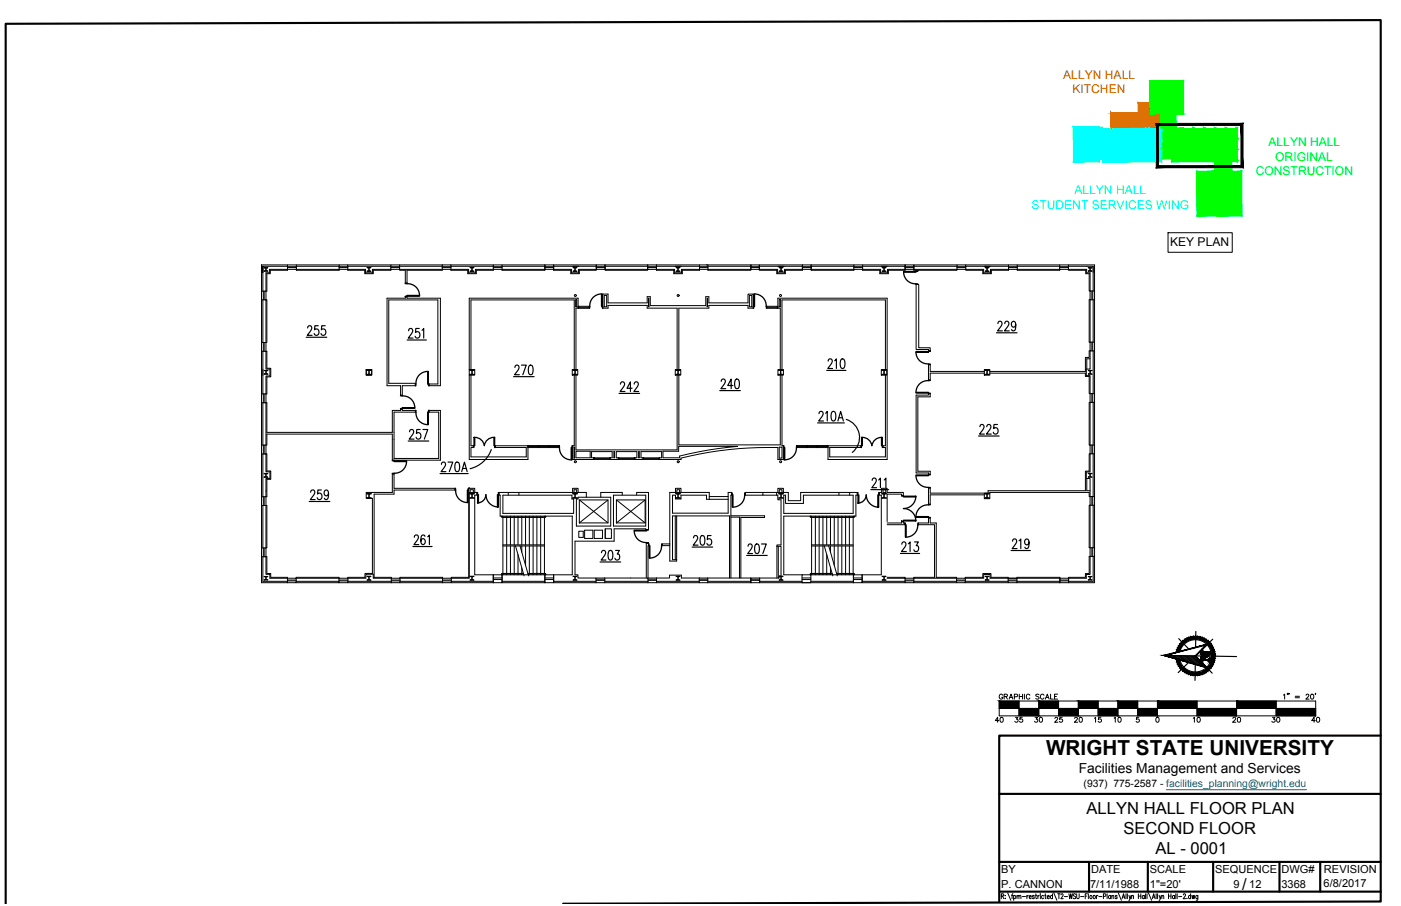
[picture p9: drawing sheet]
<svg xmlns="http://www.w3.org/2000/svg" width="432mm" height="279mm" viewBox="0 0 432 279" stroke-linecap="round" stroke-linejoin="round" font-family="sans-serif">
<defs><g id="words">
<text font-size="6.4" x="322.4" y="232.8">WRIGHT STATE UNIVERSITY</text>
<g font-size="5.1">
<text x="334.9" y="251">ALLYN HALL FLOOR PLAN</text>
<text x="346.2" y="257.2">SECOND FLOOR</text>
<text x="356.1" y="263.3">AL - 0001</text>
<text x="382.8" y="274.4">/</text>
</g>
<g font-size="4.4">
<text x="305.9" y="224">40</text>
<text x="311.9" y="224">35</text>
<text x="317.9" y="224">30</text>
<text x="324.2" y="224">25</text>
<text x="330.2" y="224">20</text>
<text x="336.5" y="224">15</text>
<text x="342.5" y="224">10</text>
<text x="366.9" y="224">10</text>
<text x="378.9" y="224">20</text>
<text x="391.2" y="224">30</text>
<text x="403.2" y="224">40</text>
</g>
<text font-size="4.3" x="332.5" y="238.5">Facilities Management and Services</text>
<g font-size="3.7" fill="#dd6e00">
<text x="327.7" y="24.2">ALLYN HALL</text>
<text x="330.5" y="28.7">KITCHEN</text>
</g>
<g font-size="3.7" fill="#0f0">
<text x="391" y="45">ALLYN HALL</text>
<text x="393" y="49.5">ORIGINAL</text>
<text x="387" y="54">CONSTRUCTION</text>
</g>
<g font-size="3.7" fill="#0ff">
<text x="331.1" y="59.9">ALLYN HALL</text>
<text x="317.9" y="64.3">STUDENT SERVICES WING</text>
</g>
<text font-size="3.7" x="360.6" y="75.9">KEY PLAN</text>
<g font-size="3.4">
<text x="308.6" y="269.2">BY</text>
<text x="336.3" y="269.2">DATE</text>
<text x="354.4" y="269.2">SCALE</text>
<text x="374.5" y="269.2">SEQUENCE</text>
<text x="394.9" y="269.2">DWG#</text>
<text x="408.1" y="269.2">REVISION</text>
<text x="308.6" y="273.7">P. CANNON</text>
<text x="336" y="273.7">7/11/1988</text>
<text x="354.4" y="273.7">1&quot;=20'</text>
<text x="380.2" y="273.7">9</text>
<text x="385" y="273.7">12</text>
<text x="394.9" y="273.7">3368</text>
<text x="407.9" y="273.7">6/8/2017</text>
</g>
<text font-size="3.2" x="334" y="242.8">(937) 775-2587 - facilities_planning@wright.edu</text>
</g></defs>
<!-- layer: ROOM-NUMBER -->
<g fill="none" stroke="#000" stroke-width=".36">
<path d="M307.6 99.8l.1-.4a.68 .68 0 0 1 .9-.2 .68 .68 0 0 1 .1 1l-1.2 1.8h1.4M309.7 99.8l.1-.4a.68 .68 0 0 1 1-.2 .68 .68 0 0 1 0 1l-1.2 1.8h1.5M94.4 104h6.3M94.8 101.1l.1-.4a.68 .68 0 0 1 1-.1 .68 .68 0 0 1 .1 1l-1.3 1.8h1.5M98.1 100.4h-1.1l-.1 1.3a.94 .94 0 0 1 1.5 .6 .94 .94 0 0 1-1 1.1l-.6-.6M100.2 100.4h-1l-.1 1.3a.94 .94 0 0 1 1.4 .6 .94 .94 0 0 1-1 1.1l-.6-.6M125.5 104.9h5.9M125.9 102l.1-.4a.68 .68 0 0 1 1-.1 .68 .68 0 0 1 .1 .9l-1.3 1.9h1.5M129.2 101.3h-1l-.1 1.3a.94 .94 0 0 1 1.4 .5 .94 .94 0 0 1-1 1.2l-.6-.6M130.1 101.9l.5-.6v3M158.3 116.2h6.3M158.7 113.3l.1-.4a.68 .68 0 0 1 1-.1 .68 .68 0 0 1 .1 .9l-1.3 1.9h1.5"/>
<path d="M160.7 112.6h1.5l-1.1 3M163.1 112.7l.6-.1a2.02 2.02 0 0 1 0 3h-.2a1.77 1.77 0 0 1-.6-2.4zM191.2 118.5l.1-.5a.68 .68 0 0 1 1-.1 .68 .68 0 0 1 .1 1l-1.3 1.8h1.5M194.8 119.7h-1.6l1.1-1.9v2.9M195.5 118.5l.1-.5a.68 .68 0 0 1 .9-.1 .68 .68 0 0 1 .1 1l-1.2 1.8h1.4M222.3 117.6l.1-.4a.68 .68 0 0 1 1-.1 .68 .68 0 0 1 0 .9l-1.2 1.9h1.5M225.9 118.9h-1.6l1.1-2v3M226.7 117l.6-.1a2.02 2.02 0 0 1 0 3h-.3a1.77 1.77 0 0 1-.5-2.4zM254.8 114.2h5.9M255.2 111.4l.1-.5a.68 .68 0 0 1 1-.1 .68 .68 0 0 1 .1 1l-1.3 1.8h1.5M257.3 111.2l.5-.5v2.9M259.3 110.8l.5-.1a2.02 2.02 0 0 1 0 2.9h-.2a2.29 2.29 0 0 1-.3-2.8z"/>
<path d="M307.1 102.6h6.4M313.1 100.1a.78 .78 0 0 1-.8 .8 .87 .87 0 0 1-.6-1 .87 .87 0 0 1 1.1-.7 2.66 2.66 0 0 1 0 2.7l-.6 .1-.4-.4M125.8 136h6.4M126.2 133.2l.5-.7 .6 .1 .2 .4-.3 1-1.1 1.4h1.5M129.5 132.5h-1l-.2 1.2a.95 .95 0 0 1 1.5 .6 .95 .95 0 0 1-1 1.1l-.6-.6M130.4 132.5h1.4l-1 2.9M151.4 138.6a9.2 9.2 0 0 1-6.5 5.9M190.8 121.3h6.3M221.8 120.5h6.4M252 130.4h8.2M252.4 127.6l.1-.5a.68 .68 0 0 1 1-.1 .68 .68 0 0 1 .1 1l-1.3 1.8h1.5M254.4 127.4l.6-.5v2.9"/>
<path d="M256.4 127l.6-.1a2.02 2.02 0 0 1 0 2.9h-.2a2.29 2.29 0 0 1-.4-2.8zM258.2 129.8l.9-2.9 .8 2.9M258.6 128.8h1M260.8 129.3a5.9 5.9 0 0 1 1.9 10.2M301.6 134.5h6.3M302 131.6l.1-.4a.68 .68 0 0 1 1-.1 .68 .68 0 0 1 .1 .9l-1.3 1.9h1.5M304.1 131.6l.1-.4a.68 .68 0 0 1 1-.1 .68 .68 0 0 1 .1 .9l-1.3 1.9h1.5M307.4 130.9h-1l-.1 1.3a.94 .94 0 0 1 1.4 .5 .94 .94 0 0 1-1 1.2l-.6-.6M95.3 154.7h6.4M95.8 151.8l.4-.7 .6 .1 .2 .5-.3 .9-1.1 1.5h1.5M99 151.1h-1l-.1 1.3a.95 .95 0 0 1 1.5 .5 .95 .95 0 0 1-1.1 1.2l-.5-.6M101.3 152.1l-.4 .7a.82 .82 0 0 1-1-.8 .82 .82 0 0 1 1-.8 2.32 2.32 0 0 1-.3 2.9l-.5-.2-.1-.3"/>
<path d="M135.6 146h8.7M136.1 143.2l.4-.7 .6 .1 .2 .5-.3 1-1.1 1.4h1.5M138.1 142.5h1.4l-1 3M140.5 142.6l.5-.1a1.77 1.77 0 0 1 .6 2.4l-.3 .4-.5 .2a1.77 1.77 0 0 1-.5-2.4zM142.3 145.5l.8-3 .9 3M142.6 144.5h1.1M268.4 151h5.5M268.8 148.1l.1-.4a.68 .68 0 0 1 1-.1 .68 .68 0 0 1 .1 1l-1.3 1.8h1.5M270.8 148l.5-.6v3M272.5 148l.5-.6v3M127.2 168.5h6M127.7 165.7l.4-.7 .6 .1 .3 .4-.4 1-1 1.5h1.5"/>
<path d="M131 165.4l-.1-.3-.6-.1a1.62 1.62 0 0 0-.6 2l.3 .8a.81 .81 0 0 0 1.1-.8 .81 .81 0 0 0-1.1-.7l-.3 .7M131.8 165.5l.5-.5v3M184.9 173.3h6.4M185.4 170.4l.4-.7 .7 .2 .2 .4-.4 1-1 1.4h1.5M187.7 169.9l.5-.2a1.77 1.77 0 0 1 .6 2.4l-.2 .5-.6 .1a2.32 2.32 0 0 1-.3-2.8zM189.7 169.7h1.2l-.6 1.2a.86 .86 0 0 1 .6 1.2 .86 .86 0 0 1-1.3 .3l-.1-.3M213.3 168.7h6.4M213.8 165.9l.1-.4a.68 .68 0 0 1 .9-.2 .68 .68 0 0 1 .1 1l-1.3 1.8h1.5M216.1 165.3l.5-.1a2.02 2.02 0 0 1 0 2.9h-.2a1.77 1.77 0 0 1-.5-2.4zM219.2 165.2h-1.1l-.1 1.2a.94 .94 0 0 1 1.5 .6 .94 .94 0 0 1-1.1 1.1l-.5-.5M230.1 171.3h6.4M230.6 168.5l.4-.7 .6 .1 .2 .4-.3 1-1 1.4h1.4"/>
<path d="M232.9 167.9l.5-.1a1.77 1.77 0 0 1 .5 2.4l-.2 .4-.5 .1a1.77 1.77 0 0 1-.5-2.4zM234.7 167.8h1.5l-1.1 2.9M277.5 170.7h5.9M278 167.8l.1-.4a.68 .68 0 0 1 .9-.1 .68 .68 0 0 1 .1 1l-1.3 1.8h1.5M280 167.7l.5-.6v3M281.9 167.1h1.1l-.6 1.2a.85 .85 0 0 1 .7 1.2 .85 .85 0 0 1-1.4 0M311.6 169.8h6M312.1 166.9l.4-.7 .6 .1 .2 .5-.3 1-1 1.4h1.5M314.1 166.8l.5-.6v3M317.2 167.2l-.4 .7a.82 .82 0 0 1-1-.8 .82 .82 0 0 1 1-.8 2.32 2.32 0 0 1-.3 2.9l-.5-.2-.1-.2"/>
</g>
<!-- layer: A-EXISTING -->
<g fill="none" stroke="#000" stroke-width=".31">
<path d="M80.6 89.8h1.4v2.7h-1.4zM81 84v-1.9v7.7M81 82.1h7.6M81 92.5v13.1M81.1 89.8v2.7M81.4 89.8v2.7M81.4 83.6l.5-.1v-.9l-.5-.1h1.1l-.5 .2v.8l.5 .1M81.4 83.6h.1M81.4 83.6h1.1M82 92.5h.2v13.1h-.2zM82.5 83.6h.1M83 83.1h5.6v.2h-5.3v1.1h-1.1v5.4h-.2v-5.7h1z"/>
<path d="M88.6 81.7h2.7v1.4h-2.7zM88.6 82.5h2.7M88.6 82.2h2.7M88.6 81.7h-8v98h8M91.3 83.1h13.2v.2h-13.2zM91.3 82.1h13.2M91.3 81.7h13.2M104.5 81.7h2.7v1.4h-2.7zM104.5 82.5h2.7M104.5 82.2h2.7M107.2 83.1h5.5v1h2.1v-1h5.7v.2h-5.4v1.1h-2.7v-1.1h-5.2zM107.2 82.1h13.3"/>
<path d="M107.2 81.7h13.3M113.2 83.6h.5v-1l-.5-.1h1.1l-.5 .1v.9l.5 .1M113.2 83.6v.1M113.2 83.7h1.1M114.3 83.6v.1M120.5 81.7h2.7v1.4h-2.7zM120.5 82.5h2.7M120.5 82.2h2.7M123.2 82.1h13.1M123.2 81.7h13.2M124.9 87.3h.6v.2h-.6zM124.9 91.3h.6v.2h-.6z"/>
<path d="M124.9 91.5v.5h-5.6v26.9h4.2v3h.5v-3h4M124.9 91.5h.5v.5h10.3v26.9h-3.5M136.3 83.1h-13.1v.2h1.7v4M136.3 81.7h2.7v1.4h-2.7zM136.3 82.5h2.7M136.3 82.2h2.7M136.3 83.1v.2h-10.9v4M138.9 81.7h13.1M139 83.1h5.4v1h2.1v-1h5.5v.2h-5.2v1.1h-2.6v-1.1h-5.2zM139 82.1h13M144.9 83.6h.5v-1l-.5-.1h1.1l-.5 .1v.9l.5 .1M144.9 83.7h1.1"/>
<path d="M144.9 83.6v.1M146 83.6v.1M152 81.7h2.7v1.4h-2.7zM152 82.5h2.7M152 82.2h2.7M154.7 81.7h13.2v1.6h-13.2v-.2h13.2M154.7 82.1h13.2M167.9 81.7h2.7v1.4h-2.7zM167.9 82.5h2.7M167.9 82.2h2.7M170.6 81.7h13.2v1.6h-5.2v1.1h-2.7v-1.1h-5.3zM170.6 83.1h5.6v1h2.1v-1h5.5"/>
<path d="M170.6 82.1h13.2M176.7 83.6h.5v-1l-.5-.1h1.1l-.5 .1v.9l.5 .1M176.7 83.7h1.1M176.7 83.6v.1M177.4 92.4h.4v2.2h-.4zM177.8 83.6v.1M178.4 94.5v.6M178.4 94.8h3.2M181.6 94.5v.6h.2v-.6h-3.6v.6h3.4M183.8 81.7h2.7v1.4h-2.7zM183.8 82.5h2.7M183.8 82.2h2.7"/>
<path d="M185.6 94.5h.2v.6h-.2zM186.2 91.1h.8v3.5h-.8zM186.5 83.1v.2h13.1v-.2M186.5 83.1h13.1M186.5 82.1h13.1M186.5 83.1v-1.4h13.1v1.4M199.6 81.7h2.7v1.4h-2.7zM199.6 82.5h2.7M199.6 82.2h2.7M199.9 91.9l.1 2.7zM202.3 82.1h13.3M202.3 83.1v.2h5.4v1.1h2.6v-1.1h5.3v-.2"/>
<path d="M208.4 83.6h.5v-1l-.5-.1h1.1l-.5 .1v.9l.5 .1M208.4 83.7h1.1M208.4 83.6v.1M209.5 83.6v.1M215.6 81.7h-13.3v1.4h5.6v1h2.1v-1h5.6M215.6 81.7h2.6v1.4h-2.6zM215.6 82.5h2.6M215.6 82.2h2.6M217.7 81.7h13.7v1.4M217.9 91.9l.2 2.7zM218.2 83.1h13.2v.2h-13.2zM218.2 82.1h13.2"/>
<path d="M231 91.1h.7v3.5h-.7zM231.4 81.7h2.6v1.4h-2.6zM231.4 82.5h2.6M231.4 82.2h2.6M232.1 94.5h.2v.6h-.2zM234 83.1v.2h5.4v1.1h2.7v-1.1h5.2v-1.6h-13.3v1.4h5.7v1h2.1v-1h5.5M234 82.1h13.3M236.4 94.5v.6h-.3v-.6h3.6v.6h-3.3M236.4 94.8h3.1M239.5 94.5v.6M240.2 92.4h.4v2.2h-.4zM240.2 83.6l.5-.1v-.9l-.5-.1h1.1l-.5 .1v.9l.5 .1"/>
<path d="M240.2 83.7h1.1M240.2 83.6v.1M241.3 83.6v.1M247.3 81.7h2.7v1.4h-2.7zM247.3 82.5h2.7M247.3 82.2h2.7M250 83.1h13.2M250 82.1h13.2M263.2 81.7h2.7v1.4h-2.7zM263.2 82.5h2.7M263.2 82.2h2.7M263.2 81.7h-13.2v1.6h13.2v-.2"/>
<path d="M265.9 81.7h13v1.6h-5.1v1.1h-2.6v-1.1h-5.3v-.2h5.5v1h2.1v-1h5.4M265.9 82.1h13M271.9 83.6l.5-.1v-.9l-.5-.1h1.1l-.5 .1v.9l.5 .1M271.9 83.7h1.1M271.9 83.6v.1M273 83.6v.1M278.9 81.7h2.8v1.4h-2.8zM278.9 82.5h2.8M278.9 82.2h2.8M281.7 83.1v.2l.7 .2 12.6-.2v-.2M281.7 83.1h13.3M281.7 82.1h13.3"/>
<path d="M282.3 83.5h.6v.2h-.6zM282.3 87.5h.6v.2h-.6zM282.4 87.7v20.1h3.8v.4h.5v-1h-3.5v-19.5h-.8h.5M295 81.7h-13.3v1.4M295 81.7h2.7v1.4h-2.7zM295 82.5h2.7M295 82.2h2.7M297.7 83.1h5.5v1h2.1v-1h5.5v.2h-5.3v1.1h-2.6v-1.1h-5.2zM297.7 82.1h13.1M297.7 81.7h13.1M303.7 83.6l.5-.1v-.9l-.5-.1h1.1l-.5 .1v.9l.5 .1M303.7 83.7h1.1"/>
<path d="M303.7 83.6v.1M304.8 83.6v.1M310.8 81.7h2.7v1.4h-2.7zM310.8 82.5h2.7M310.8 82.2h2.7M313.5 83.1h13.1v.2h-13.1zM313.5 82.1h13.1M313.5 81.7h13.1M326.6 81.7h2.7v1.4h-2.7zM326.6 82.5h2.7M326.6 82.2h2.7M329.3 82.1h7.6v1.9"/>
<path d="M329.3 83.1h5.6v1h1.1v5.6h-.3v-5.3h-1.1v-1.1h-5.3zM329.3 81.7h8v8M335.4 83.6l.5-.1v-.9l-.5-.1h1.1l-.5 .1v.9l.5 .1M335.4 83.6h1.1M335.4 83.6h.1M335.7 92.4h.3v13.1h-.3zM336 89.7h1.3v2.7h-1.3zM336.5 83.6h.1M336.5 89.7v2.7M336.8 89.7v2.7M336.9 82.1v7.6M336.9 92.4v13.1"/>
<path d="M337.3 92.4v13.1M80.6 105.6h1.4v2.7h-1.4zM81 108.3v13.2M81.1 105.6v2.7M81.4 105.6v2.7M81.4 114.2h1.1l-.4 .1-.1 .9 .5 .2h-1.1l.6-.2v-.8zM82 108.3h.2v5.3h1.3v2.6h-1.3v5.3h-.2v-5.6h1.2v-2.1h-1.2zM82 114.4h.1M112.9 114h1.7v1.7h-1.7zM113.1 114.1l.6 .2v1.1l-.6 .2h1.3l-.6-.2v-1.1l.6-.2M113.1 114.1h1.3M113.1 114.1h.1"/>
<path d="M114.4 114.1h.1M128 118.4h.2v.6h-.2M132 118.4h.2v.6h-.2zM132.2 118.9v-.5h2.8v-25.9h-15.2v25.7h8.2v.8M144.6 114v-22h33.6v3h-.7v19M144.6 114h1.7v1.7h-1.7zM144.6 115.7v26h18.1v-4.3h9.5M144.8 114.1l.6 .2v1.1l-.6 .2h1.3l-.6-.2v-1.1l.6-.2M144.8 114.1h1.3M144.8 114.1h.1M145.2 115.7v21.8h.7v.5h-.7v2.9h17v-2.9h-9.5v-.5h10M145.2 114v-21.5h31.8v21.5"/>
<path d="M146.1 114.1h.1M176.4 114h1.7v1.7h-1.7zM176.6 114.1l.6 .2v1.1l-.6 .2h1.3l-.6-.2v-1.1l.6-.2M176.6 114.1h1.3M176.6 114.1h.1M177 115.7v21.8h-.5v4.2h6.5v-.5h-.7v-1.9h6.4v1.9h-.7M177.5 115.7v23h31.2v-23M177.9 114.1h.1M208.1 114h1.7v1.7h-1.7zM208.3 114.1l.6 .2v1.1l-.6 .2h1.3l-.6-.2v-1.1l.6-.2M208.3 114.1h1.3M208.3 114.1h.1"/>
<path d="M208.7 114v-19h-9.2v-.8h-12.1v.8h-1.6v-4.3h1.6v2.7h12.1v-1.9h.9v2.7h17.1v-2.7h1v1.9h12v-2.7h1.6v4.3h-1.6v-.8h-12v.8h-9.3v19M209.6 114.1h.1M239.8 114h1.7v1.7h-1.7zM240 114.1l.6 .1v1.2l-.6 .2h1.3l-.6-.2v-1.1l.6-.2M240 114.1h1.3M240 114.1h.1M240.5 114v-19h-.8v-3h33.7v49.7h-18.2v-4.2h10.1v.5h-9.6v2.9h17.2v-2.9h-.8v-.5h.8v-21.8M240.5 115.7v21.5h-31.3v-21.5M241 115.7v21.8h.4v4.2h-1.7v-3.7a113.3 113.3 0 0 0-29.8 3.3v.4h-21.9M241 114v-21.5h31.9v21.5M241.3 114.1h.1M271.6 114h1.7v1.7h-1.7z"/>
<path d="M271.8 114.1l.6 .1v1.2l-.6 .2h1.3l-.6-.2v-1.2l.6-.1M271.8 114.1h1.3M271.8 114.1h.1M273.1 114.1h.1M286.1 112.4v-.2h.6v.2M286.1 108.2h.6v.2h-.6zM286.1 112.4h.6M286.2 112.4h.5M286.2 112.4l-.1 5h.6v-.2h-.6h.6v-2.1h16.7M286.2 108.2h.5M286.7 112.4v2.1h16.7M303.4 114h1.7v1.7h-1.7z"/>
<path d="M303.6 114.1l.6 .1v1.2l-.6 .2h1.3l-.6-.2v-1.2l.6-.1M303.6 114.1h.1M303.6 114.1h1.3M304.9 114.1h.1M305.1 114.5h29.4v-4.3h1.2v-2h.3v5.6h-1.2v2h1.2v5.6h-.3v-5.3h-1.2v-1h-29.4M335.4 114.2h1.1l-.5 .1v1l.5 .1h-1.1l.5-.1v-1zM336 105.5h1.3v2.7h-1.3zM336 110.7h-1v3.1M336.5 105.5v2.7M336.8 105.5v2.7M336.9 108.2v13.2M337.3 108.2v13.2"/>
<path d="M80.6 137.3h1.4v2.7h-1.4zM80.6 121.5h1.4v2.7h-1.4zM81 124.2v13.1M81.1 121.5v2.7M81.1 137.3v2.7M81.4 121.5v2.7M81.4 137.3v2.7M82 124.2h.2v9.1h38.7v-6.7h2.6v-.5h.5v.5h4.2M82 124.2v13.1h.2v-3.4h38.7v8h14.8v-15.3h-3.7M123.4 121.9h.6v.2h-.6zM123.4 125.9h.6v.2h-.6zM128 126.5h.2v.6h-.2z"/>
<path d="M128.2 127.1h-6.8v14.3h13.8v-14.3h-3.2M132 126.5h.2v.6h-.2zM132.2 126.6v.5M145.9 137.4h.2v.6h-.2zM152.5 137.4h.2v.6h-.2zM162.7 138h9.8v-.6h-.3v.6M162.9 137.7h3M162.9 137.4v.6M165.9 137.4v.6M166.1 137.7h3M166.1 137.4v.6M169.1 137.4v.6"/>
<path d="M169.3 137.7h2.9M169.3 137.4v.6M176.3 137.4h.2v.6h-.2zM176.9 137.9h.2v3.4h-.2zM177.5 139.2h4.4v2h-4.4zM189.2 139.3h.2v1.9h-.2zM189.9 139.3h6.4v1.9h-6.4zM196.8 139.3h.2v1.9h-.2zM197.6 139.3h6.3v1.9h-6.3zM204.3 139.2h4.9v-1.5h18.1l-6 .6-5.9 1-5.9 1.3v.6h-5.2zM240.2 137.9h.8v3.4h-.8zM241.4 137.4h.3v.6h-.3z"/>
<path d="M245.7 137.4h9.5v.6h-9.7v-.6h.2v.6M245.7 137.7h2.9M248.6 137.4v.6M248.8 137.7h3M248.8 137.4v.6M251.8 137.4h.2v.6h-.2zM252 137.7h3M255 137.4v.6M265.3 137.4h.2v.6h-.2zM271.9 137.4h.2v.6h-.2zM282.4 121.8h3.8v-.4h.5v1h-3.8v22.9h3.8v1h-.5v-.4h-3.8zM286.1 121.2h.6v.2h-.6z"/>
<path d="M335.7 124.1h.3v13.2h-.3zM336 137.3h1.3v2.6h-1.3zM336 121.4h1.3v2.7h-1.3zM336.5 121.4v2.7M336.5 137.3v2.6M336.8 121.4v2.7M336.8 137.3v2.6M336.9 124.1v13.2M336.9 139.9v13.2M337.3 124.1v13.2M337.3 139.9v13.2M80.6 153.2h1.4v2.7h-1.4z"/>
<path d="M81 140v13.2M81 155.9v13.1M81.1 153.2v2.7M81.4 146l.5 .1v.9l-.5 .2h1.1l-.5-.2v-.9l.5-.1M81.4 146h.1M81.4 153.2v2.7M81.4 146h1.1M82 140v5.5h1.2v2h-1.2v4M82 155.9h.2v13.1h-.2zM82 140h.2v5.2h1.3v2.6h-1.3v5.4h-.2v-1.8M82.5 146h.1M112.9 151.9h8v-5.8h.5v4.5h18.8v.5h-18.8v1.3h-6.1v25.6h5.3v.3h-5.6v-1.2h-2.2v1.2h-5.6v-.3h5.3v-1.2h2.3v-23.1h-1.9z"/>
<path d="M113.1 152.2h1.3l-.6 .2v1.1l.6 .1h-1.3l.6-.1v-1.1zM120.9 141.9h.6v.2h-.6zM120.9 145.9h.6v.2h-.6zM140.2 150.6h.3v.6h-.3zM144.3 150.6h.2v.6h-.2zM144.6 150.6h.1M144.8 152.2h1.3l-.6 .2v1.1l.6 .1h-1.3l.6-.1v-1.1zM144.9 151.9v-.9h1v.9M146.3 151.9v-1.3h-1.8v27.4h-5.4v.3h5.5v-26.4h2.6v.7h-.2v-.7v.8h-.7v24.6h5.7v2.4M154.6 159.2l.2 .3 13.2 .1M154.7 159.2v.1M154.7 159.3h13.4"/>
<path d="M155 152.7h21.3v1.2h.5v4.4h-21.8zM155 159.2v.2M155 159.6v17.2M156.2 159.2v.2M156.2 159.6v8.4M156.6 151.9v.8M157.3 159.2v.2M157.3 159.6v8.4M158.5 159.2v.2M158.5 159.6v8.4M159.7 159.2v.2M159.7 159.6v8.4"/>
<path d="M159.9 151.9v.8M160.8 159.2v.2M160.8 159.6v8.4M162 159.2v.2M162 159.6v8.4M163.1 159.2v.2M163.1 159.6v8.4M164.3 159.2v.2M164.3 159.6v8.4M165.5 159.2v.2M165.5 159.6v8.4M166.6 159.2v.2"/>
<path d="M166.6 159.6v8.4M167.8 159.2v.2M167.8 159.6v17.2M168.1 159.2v.1M168.2 159.2l-.2 .3M176.5 151.9v-1.3h1.7v1.3M176.6 152.2h1.3l-.6 .2v1.1l.6 .1h-1.3l.6-.1v-1.1zM176.9 151.9v-.9h.9v.9M178.6 154.2h8.8v7.1h-8.8zM178.6 154.2l8.8 7.1M180.7 153.3h4.5M183.1 141.4h4.7"/>
<path d="M187.4 154.2l-8.8 7.1M187.8 141.2h.2v.5h-.2zM188 141.2h-5h.1v.5h-.1h5M188 141.2v.5M189.1 152.7h9.9v9.5h-9.9zM190 154.2h8.8v7.1h-8.8zM190 154.2l8.8 7.1M190.6 141.2h.2v.5h-.2zM190.6 141.2v.5M190.8 141.4h4.7M191.8 152.7v-.8h-6.6v1.4h3v8.9h-10.6v-8.3h.6v-.6h2.5v-1.4h-27.1v.7h.2v-.7v.8h.3v6.5h22.3v18.1h-5.8v2.4h31.7M195.5 141.2v.5h.2v-.5v.5"/>
<path d="M196.2 152.7v-.8h3.7v11.4h-.9v-.2h-9.7v3.8h-12.1v10.4h.9v1h5.6v1.4M198.2 141.2h.2v.5h-.2zM198.2 141.2v.5M198.4 141.4h4.7M198.8 154.2l-8.8 7.1M203.1 141.2h.2v.5h-.2zM208.1 159.1v13.5M208.2 151.9v-1.3h1.7v1.3M208.3 152.2h1.3l-.6 .2v1.1l.6 .1h-1.3l.6-.2v-1zM208.6 151.9v-.9h.9v.9M218.6 154v-2.1h-12.2v21.1h2.1v-13.9M218.6 153.1h5.8"/>
<path d="M224.4 154h-6.6v-1.3h-7.9v1.2h-1.7v-1.2h-.9v5.6h17.1v-6.4h1.1v.8h-.2v25.6M225.3 159.1h10.3v.5h-7.3v18.7M225.3 159.5h2.6v18.8M225.5 152h.2v.6h-.2zM229.5 152h.2v.6h-.2zM235.1 152.7h4.6v1.4h1v14h-1.2v.4M235.1 151.9v.8h-5.4v-.8h13.3v2.5h3.8v-2.5h17.4v.8h-.4v6.5h-22.2v18.1h5.7M239.4 151.9v.8M239.7 151.9v-1.3h1.7v1.3M240.1 152.2h1.3l-.6 .2v1.1l.6 .1h-1.3l.6-.1v-1.1zM240.2 151.9v-.9h.8v.9M241.6 152.7h.5v2.6h5.5v-2.6h15.3v5.6h-21.3z"/>
<path d="M249.7 159.2l.2 .3M249.9 159.3h13.3M249.9 159.2v.1M250.1 159.2v.2M250.1 159.6v17.2M251.3 159.2v.2M251.3 159.6v8.4M252.5 159.2v.2M252.5 159.6v8.4M253.6 159.2v.2M253.6 159.6v8.4M254.8 159.2v.2"/>
<path d="M254.8 159.6v8.4M256 159.2v.2M256 159.6v8.4M257.1 159.2v.2M257.1 159.6v8.4M258.3 159.2v.2M258.3 159.6v8.4M258.6 151.9v.8M259.5 159.2v.2M259.5 159.6v8.4M260.6 159.2v.2M260.6 159.6v8.4"/>
<path d="M261.8 159.2v.2M261.8 159.6v8.4M261.9 151.9v.8M262.9 159.2v.2M262.9 159.6v17.2M263.2 159.2v.1M263.4 159.2l-.3 .3-13.2 .1M264.2 151.9h.2v.7h-.2M270.8 151.9h.2v.7h-.2zM271.8 152.2h1.3l-.6 .2v1.1l.6 .1h-1.3l.6-.1v-1.1zM272.2 151h.8v.9h-.8zM277.8 152.8h.7v.2h-.7z"/>
<path d="M286.1 146.3h.6v.2h-.6zM286.1 159.5h.6v.2h-.6zM303.4 152.1h1.7v1.7h-1.7zM303.6 152.2h1.3l-.6 .2v1.1l.6 .1h-1.3l.6-.1v-1.1zM305.1 152.1v-.2h30.6v1.2h.3v-5.5h-1.2v-2h1.2v-5.7h-.3v5.4h-1.2v6h-30v.8h-17.8v-1.6h-.5h.5v-.2h-.6v5.4h.6v-.2h-.6h.6v-2.9h16.7M335 147.6v3.7h1M335.4 146l.5 .1v.9l-.5 .1h1.1l-.5-.1v-.9l.5-.1M335.4 146h1.1M335.4 146h.1M335.7 155.8h.3v13.1h-.3zM336 153.1h1.3v2.7h-1.3zM336.5 146h.1"/>
<path d="M336.5 153.1v2.7M336.8 153.1v2.7M336.9 155.8v13.1M337.3 155.8v13.3M80.6 169h1.4v2.7h-1.4zM81 171.7v7.6h7.6M81.1 169v2.7M81.4 169v2.7M81.4 178.8l.5-.1v-.8l-.5-.1h1.1l-.5 .1v.9h.5M81.4 178.8v.1M81.4 178.9h1.1M82 171.7h.2v5.2h1.2v1.1h5.2v.3h-5.4v-1.2h-1.2z"/>
<path d="M82.5 178.8v.1M88.6 178.3h2.7v1.4h-2.7zM88.6 178.9h2.7M88.6 179.1h2.7M91.3 179.7h13.2M91.3 179.3h13.2M91.3 178h13.2v.3h-13.2zM104.5 178.3h2.7v1.4h-2.7zM104.5 178.9h2.7M104.5 179.1h2.7M107.2 179.7h13.4M107.2 179.3h13.4"/>
<path d="M113.2 177.7h1.1l-.5 .2v.9l.5 .1h-1.1l.5-.1v-1zM120.6 178.3h2.7v1.4h-2.7zM120.6 178.9h2.7M120.6 179.1h2.7M123.3 179.7h13.1M123.3 179.3h13.1M123.3 178h13.1v.3h-13.1zM136.4 178.3h2.7v1.4h-2.7zM136.4 178.9h2.7M136.4 179.1h2.7M139.1 179.7h12.9M139.1 179.3h12.9"/>
<path d="M144.9 177.7h1.1l-.5 .2v.9l.5 .1h-1.1l.5-.1v-1zM152 177.3h2.7v2.4h-2.7zM152 178.2h2.7M152 178.7h2.7M154.7 179.3h13.2M154.7 177.3h13.2v2.4M155 168h12.8M155 168.4h12.8M155 177v.3M156.2 168.4v8.4M156.2 177v.3M157.3 168.4v8.4"/>
<path d="M157.3 177v.3M158.5 168.4v8.4M158.5 177v.3M158.8 168.2l2.7 9.4M159.7 171v5.8M159.7 177v.3M160.2 168.2l2.7 9.4M160.8 168.4v1.9M160.8 175.1v1.7M160.8 177v.3M161.3 176.8h-6.5l-.2 .5M161.4 177h-6.6l-.1 2.7h13.2"/>
<path d="M162 168.4v5.9M162.7 176.8h5.3M162.7 177h5.3l.1 .3M163.1 168.4v8.4M163.1 177v.3M164.3 168.4v8.4M164.3 177v.3M165.5 168.4v8.4M165.5 177v.3M166.6 168.4v8.4M166.6 177v.3M167.8 177v.3"/>
<path d="M167.9 177.3h2.7v2.4h-2.7zM167.9 178.2h2.7M167.9 178.7h2.7M168 176.8l.2 .5M170.6 179.3h13.1M176.7 177.7h1.1l-.5 .2v.9l.5 .1h-1.1l.5-.1v-1zM178.4 163.8h1.4v1.9h-1.4zM180.2 163.5h2.5v2.5h-2.5zM183.1 163.5h2.6v2.5h-2.6zM183.7 178.3h16v1.4M183.7 179h2.7M183.7 178.6h2.7"/>
<path d="M186.4 179.3h13.3M186.4 178.3v1.4M186.5 163.1h1.9v2.9h-1.9zM186.5 163.1v2.9M199.2 178.3v-10.8h.7l-.2 10.8h2.6M199.3 163.3h.6v.2h-.6zM199.3 167.3h.6v.2h-.6zM199.7 179h2.6M199.7 178.6h2.6M199.9 167.7h.2v.6h-.2zM202.3 178.3h4v-.9h3.7v.9h21.4v1.4M202.3 178.3v1.4h13.2"/>
<path d="M202.3 179.3h13.2M206.4 167.7h-2.3v.6v-.6h-.2v.6h2.5M208.4 177.7h1.1l-.5 .2v.9l.5 .1h-1.1l.5-.1v-1zM208.5 172.6h-1.2v-13.5h17.5v19.2M215.5 179.7h15.9M215.5 178.3v1.4M215.5 179h2.6M215.5 178.6h2.6M218.1 179.3h13.3M218.1 178.3v1.4M231.4 178.3h2.7v1.4h-2.7zM231.4 179h2.7"/>
<path d="M231.4 178.6h2.7M234.1 179.3h13.1M239.5 168.5h1.2v9.1h-.6v.7h-6v1.4h28.9M239.5 168.5v9.8M239.9 168.5v9.8M240.2 177.7h1.1l-.5 .2v.9l.5 .1h-1.1l.5-.1v-1zM247.2 177.3h2.7v2.4h-2.7zM247.2 178.2h2.7M247.2 178.7h2.7M249.9 179.3h13.1M249.9 176.8l-.2 .5M249.9 176.8h6.6"/>
<path d="M250.1 177v.3M250.1 168h12.8M250.1 168.4h12.8M251.3 168.4v8.4M251.3 177v.3M252.5 168.4v8.4M252.5 177v.3M253.6 168.4v8.4M253.6 177v.3M254 168.2l2.7 9.4M254.8 171v5.8M254.8 177v.3"/>
<path d="M255.4 168.2l2.7 9.4M256 168.4v1.9M256 175.1v1.7M256 177v.3M256.5 177h-6.5l-.1 .3h13.1v2.4M257.1 168.4v5.9M257.8 176.8h5.3l.3 .5M257.9 177h5.2l.1 .3M258.3 168.4v8.4M258.3 177v.3M259.5 168.4v8.4M259.5 177v.3"/>
<path d="M260.6 168.4v8.4M260.6 177v.3M261.8 168.4v8.4M261.8 177v.3M262.9 177v.3M263 177.3h2.7v2.4h-2.7zM263 178.2h2.7M263 178.7h2.7M265.7 179.3h13.2M271.9 177.7h1.1l-.5 .1v1l.5 .1h-1.1l.5-.1v-.9zM273.4 160.8v-8.4h4.5v.4h.5v-.9h-5v-1.3h-1.7v1.3h-.7v.8h.6v24.6h-5.9v2.4h13.2M273.4 161.3h4.5v-.4h.5v.4h.4v.5h-5.4"/>
<path d="M273.4 178h5.5v.3M273.4 178.3h5.5M277.8 160.6h.7v.3h-.7zM278.8 161.2h.3v.7h-.3zM278.9 178.3h2.8v1.4h-2.8zM278.9 178.9h2.8M278.9 179.1h2.8M281.7 179.7h13.1M281.7 179.3h13.1M282.9 161.2h.2v.7h-.2zM283.1 161.3h3.1v-1.6h.5v1.6h1.9v16.7h6.2v.3h-13.1v-.3h6.3v-16.2h-4.9zM294.8 178.3h2.7v1.4h-2.7z"/>
<path d="M294.8 178.9h2.7M294.8 179.1h2.7M297.5 179.7h13.2M297.5 179.3h13.2M303.7 177.7h1.1l-.5 .1v1l.5 .1h-1.1l.5-.1v-.9zM310.7 178.3v-.3h-5.3v-1.1h-2.5v1.1h-5.4v.3h5.7v-1.1h2v1.1h21.5M310.7 178.3h2.7v1.4h-2.7zM310.7 178.9h2.7M310.7 179.1h2.7M313.4 179.7h13.3M313.4 179.3h13.3M313.4 178.3v-.3h13.3v1.7"/>
<path d="M326.7 178.3h2.6v1.4h-2.6zM326.7 178.9h2.6M326.7 179.1h2.6M335.4 178.8l.5-.1v-.8l-.5-.1h1.1l-.5 .1v.8l.5 .1M335.4 178.9h1.1M335.4 178.8v.1M335.7 171.6h.3v5.6h-1.2v1.1h-5.5v-.3h5.2v-1.1h1.2zM336 168.9h1.3v2.7h-1.3zM336.5 178.8v.1M336.5 168.9v2.7M336.8 168.9v2.7M336.9 171.6v7.7h-7.6"/>
<path d="M337.3 171.6v8.1h-8v-1.4"/>
<circle cx="177.3" cy="91.1" r=".31"/>
<circle cx="209" cy="91.1" r=".31"/>
<circle cx="240.6" cy="91.1" r=".31"/>
<circle cx="177.3" cy="142.4" r=".31"/>
<circle cx="209" cy="142.4" r=".31"/>
<circle cx="240.6" cy="142.4" r=".31"/>
</g>
<!-- layer: A-DOOR -->
<g fill="none" stroke="#000" stroke-width=".4">
<path d="M125.5 87.5a3.6 3.6 0 0 1 3.8 3.6M125.5 91.1h3.8v.2h-3.8zM185.4 90.6a3.6 3.6 0 0 0-3.6 3.9M185.4 90.6h.2v3.9h-.2zM232.3 90.6h.3v3.9h-.3zM232.5 90.6a3.6 3.6 0 0 1 3.6 3.9M278.5 83.9a3.6 3.6 0 0 0 3.8 3.6M278.5 83.7h3.8v.2h-3.8zM131.8 114.5a3.6 3.6 0 0 0-3.6 3.9M131.8 114.6h.2v3.8h-.2zM282.3 108.6a3.6 3.6 0 0 0 3.8 3.6M282.3 108.4h3.8v.2h-3.8z"/>
<path d="M286.1 117.4a3.6 3.6 0 0 0-3.8 3.6M124 122.1a3.6 3.6 0 0 1 3.8 3.6M124 125.7h3.8v.2h-3.8zM128.2 127.1a3.6 3.6 0 0 0 3.6 3.9M131.8 127.1h.2v3.9h-.2zM146.1 134.9h.2v2.5h-.2zM146.3 134.9a2.94 2.94 0 0 1 3 2.5 2.95 2.95 0 0 1 2.9-2.5M152.2 134.9h.3v2.5h-.3zM172.4 138a3.6 3.6 0 0 0 3.6 3.8M176.1 138h.2v3.8h-.2zM241.7 138h.2v3.8h-.2zM245.5 138a3.6 3.6 0 0 1-3.6 3.8"/>
<path d="M265.5 134.9h.3v2.5h-.3zM265.8 134.9a2.95 2.95 0 0 1 2.9 2.5M271.7 134.9h.2v2.5h-.2zM271.7 134.9a2.95 2.95 0 0 0-3 2.5M282.3 121h3.8v.2h-3.8zM121.5 142.1h3.8v.2h-3.8zM125.3 142.3a3.6 3.6 0 0 1-3.8 3.6M140.4 151.2a3.6 3.6 0 0 0 3.6 3.8M144.1 151.2h.2v3.8h-.2zM147.2 152.6h.3v2.5h-.3zM149.7 152.6a2.53 2.53 0 0 1-2.5 2.5M149.8 152.6a3.8 3.8 0 0 0 3.8 3.8"/>
<path d="M153.3 152.6h.3v3.8h-.3zM225.7 152.6h.2v3.8h-.2zM229.5 152.6a3.6 3.6 0 0 1-3.6 3.8M264.4 155.1a2.56 2.56 0 0 0 2.6-2.5 3.8 3.8 0 0 0 3.8 3.8M264.4 152.6h.3v2.6h-.3zM270.6 152.6h.2v3.8h-.2zM278.5 153h3.8v.2h-3.8zM282.3 153.2a3.8 3.8 0 0 1-3.8 3.6 3.8 3.8 0 0 1 3.8 3.6M282.3 146.7a3.6 3.6 0 0 0 3.8 3.6M282.3 146.5h3.8v.2h-3.8zM282.3 159.3h3.8v.2h-3.8zM286.1 155.7a3.6 3.6 0 0 0-3.8 3.6"/>
<path d="M195.5 163.7a3.6 3.6 0 0 0 3.8 3.6M195.5 163.5h3.8v.2h-3.8zM200.1 168.3h.2v3.8h-.2zM203.9 168.3a3.6 3.6 0 0 1-3.6 3.8M278.5 160.4h3.8v.2h-3.8zM279.1 161.9h.2v3.8h-.2zM282.9 161.8a3.6 3.6 0 0 1-3.6 3.8"/>
</g>
<!-- layer: BORDER -->
<path d="M425.5 226.9h-117.5v51.1M308 244.8h117.5M1.7 278.7v-271.4l423.8-1.1v271.8l-251.9 .7M308 265.8h117.5M308.1 275h117.4M335.7 265.8v9.2M353.8 265.8v9.2M373.9 265.8v9.2M394.3 265.8v9.2M406.9 265.8v9.2" fill="none" stroke="#000" stroke-width=".66"/>
<!-- layer: BORDER-NOTE -->
<path d="M359.5 243.5h43.1" fill="none" stroke="#007095" stroke-width=".36"/>
<g fill="none" stroke="#000" stroke-width=".31">
<path d="M308.6 276.3h.7v-.5l-.7-.2v1.5M309 276.3l.4 .8M309.8 276.1h.1M309.8 277h.1M310.6 275.3l.9 2.4M311.8 276.1h.3M312.2 275.6l-.3 .3v1.2M312.4 276.3l.1-.1a.42 .42 0 0 1 .6 .5 .42 .42 0 0 1-.7 .2M312.4 276.1v1.6M313.5 276.4l.2-.3 .3 .1v.9M313.5 276.1v1M314 276.4l.3-.3 .3 .1 .1 .9"/>
<path d="M315.1 276.5h1M316.5 276.1v1M316.9 276.1l-.4 .5M317.2 276.6h.7l-.2-.4a.41 .41 0 0 0-.5 .5 .41 .41 0 0 0 .7 .2M318.8 276.3l-.2-.2-.4 .2 .5 .4v.4l-.5-.2M319.1 276.1h.4M319.3 275.6v1.3l.2 .2M319.9 276.1v1M320.3 276.1l-.4 .5M320.6 275.7h.1M320.6 276.1v1M321.7 276.3l-.1-.1a.41 .41 0 0 0-.6 .5 .41 .41 0 0 0 .7 .2"/>
<path d="M322 276.1h.4M322.2 275.6v1.3l.2 .2M322.8 276.6h.6l-.1-.4a.42 .42 0 0 0-.5 .5 .42 .42 0 0 0 .6 .2M324.4 276.3l-.1-.1a.42 .42 0 0 0-.6 .5 .42 .42 0 0 0 .7 .2M324.4 275.6v1.5M324.8 275.3l.9 2.4M326 275.6h.7M326.4 275.6v1.5M327 276l.1-.2a.35 .35 0 0 1 .5-.1 .35 .35 0 0 1 0 .5l-.6 .9h.7M328 276.5h1M329.5 275.6l.2 1.5 .3-1.5 .3 1.5 .3-1.5M331.5 275.8l-.2-.2-.5 .2 .1 .4 .4 .2a.41 .41 0 0 1 .1 .7 .41 .41 0 0 1-.6-.2"/>
<path d="M331.8 275.6v1.1l.4 .4 .4-.2v-1.3M333.1 276.5h.9M334.5 276.3h.4M335.2 275.6h-.7v1.5M335.4 275.6v1.5M337.9 276.1v1M338.4 276.1l-.5 .5M338.7 276.5h.9M340.1 276.4l.7-.1-.1-.6-.6-.1v1.5M341.2 275.6v1.5M342.3 276.3l-.1-.1a.42 .42 0 0 0-.6 .5 .42 .42 0 0 0 .7 .2M342.3 276.1v1"/>
<path d="M342.7 276.4l.3-.3 .2 .1 .1 .9M342.7 276.1v1M344.3 276.3l-.2-.2-.4 .2 .6 .4v.4l-.6-.2M344.6 275.3l1 2.4M345.8 277.1l.5-1.5 .4 1.5M346 276.6h.6M347 275.6v1.5M347.5 275.6v1.5M348 276.1l.3 1 .3-1M348.3 277.1l-.4 .6M348.8 276.4l.3-.3 .2 .1 .1 .9M348.8 276.1v1"/>
<path d="M350.9 276.3h.7M350.9 275.6v1.5M351.6 275.6v1.5M352.7 276.3l-.1-.1a.42 .42 0 0 0-.6 .5 .42 .42 0 0 0 .7 .2M352.7 276.1v1M353.1 275.6v1.5M353.5 275.6v1.5M353.9 275.3l1 2.4M355.1 277.1l.5-1.5 .4 1.5M355.3 276.6h.5M356.3 275.6v1.5M356.8 275.6v1.5"/>
<path d="M357.3 276.1l.3 1 .3-1M357.6 277.1l-.4 .6M358.1 276.4l.3-.3 .2 .1 .1 .9M358.1 276.1v1M360.1 276.3h.8M360.1 275.6v1.5M360.9 275.6v1.5M362 276.3l-.1-.1a.42 .42 0 0 0-.6 .5 .42 .42 0 0 0 .7 .2M362 276.1v1M362.4 275.6v1.5M362.8 275.6v1.5M363.3 276.5h.9"/>
<path d="M364.7 276l.1-.2a.35 .35 0 0 1 .5-.1 .35 .35 0 0 1 0 .5l-.6 .9h.7M365.8 277l.1 .1M367 276.3l-.1-.1a.42 .42 0 0 0-.6 .5 .42 .42 0 0 0 .7 .2M367 275.6v1.5M367.3 276.1l.3 1 .2-1 .2 1 .2-1M369.2 276.1l-.1 1.4-.4 .1M369.2 276.3l-.1-.1a.42 .42 0 0 0-.6 .5 .42 .42 0 0 0 .7 .2"/>
<circle cx="336.2" cy="276.6" r=".46"/>
<circle cx="337.3" cy="276.6" r=".46"/>
</g>
<!-- layer: NORTH -->
<g fill="#000" stroke="#000" stroke-width=".31">
<path d="M370.2 203.4l.1 .6zM370.2 201.1l.1 .6zM370.3 200.7l.1 .2zM370.6 201.1v.2zM371.8 201.1l1.2 .1-1 1.3zM372.7 203.4l.1 .2zM372.9 203.4v.3zM372.9 203.4v.4zM372.9 203.4l.1 .6zM373 203l.1 .7z"/>
<path d="M362.5 203.3l.7-.1-.5 .8zM363.2 203.2l-.5 .8 .6-.2zM362.7 204l.6-.2-.4 .9zM363.3 203.8l-.4 .9 .7-.3zM362.9 204.7l.7-.3-.4 .9zM363.6 204.4l-.4 .9 .6-.4zM363.2 205.3l.6-.4-.2 1zM363.8 204.9l-.2 1 .5-.5zM363.6 205.9l.5-.5-.1 1zM364.1 205.4l-.1 1 .5-.5zM364 206.4l.5-.5v1zM364.5 205.9v1l.5-.6zM365 206.3l.1 1-.6-.4zM365 206.3l.1 1 .4-.6zM365.5 206.7l.2 .9-.6-.3zM365.5 206.7l.2 .9 .3-.6zM366 207l.3 .9-.6-.3zM366 207l.3 .9 .3-.6zM366.6 207.3l.4 .8-.7-.2zM366.6 207.3l.4 .8 .1-.7zM367.1 207.4l.6 .9-.7-.2zM367.1 207.4l.6 .9v-.7zM367.7 207.6l.7 .7h-.7zM367.7 207.6l.7 .7v-.7z"/>
<path d="M368.4 207.6l.6 .7h-.6zM368.4 207.6l.6 .7-.1-.7zM368.9 207.6l.8 .6-.7 .1zM368.9 207.6l.8 .6-.2-.7zM369.5 207.5l.8 .5-.6 .2zM369.5 207.5l.8 .5-.2-.7zM370.1 207.3l.9 .5-.7 .2zM370.1 207.3l.9 .5-.3-.7zM370.7 207.1l.9 .3-.6 .4zM370.7 207.1l.9 .3-.4-.6zM371.2 206.8l.9 .3-.5 .3zM371.2 206.8l.9 .3-.4-.6zM371.7 206.5l1 .1-.6 .5zM371.7 206.5l1 .1-.5-.5zM372.2 206.1h.9l-.4 .5zM372.6 205.7l-.4 .4h.9zM372.6 205.7l.9-.1-.4 .5zM372.9 205.2l-.3 .5 .9-.1zM372.9 205.2l1-.2-.4 .6zM373.2 204.7l-.3 .5 1-.2zM373.2 204.7l.9-.3-.2 .6zM373.5 204.1l-.3 .6 .9-.3zM373.5 204.1l.8-.4-.2 .7zM373.6 203.6l-.1 .5 .8-.4zM373.6 203.6l.9-.6-.2 .7zM373.7 203l-.1 .6 .9-.6zM373.7 203l.8-.6v.6zM373.8 202.4l-.1 .6 .8-.6zM373.8 202.4l.7-.7v.7zM373.8 201.8v.6l.7-.7zM374.4 201l.1 .7-.7 .1zM373.7 201.2l.1 .6 .6-.8zM374.2 200.4l.2 .6-.7 .2zM373.5 200.6l.2 .6 .5-.8zM373.9 199.7l.3 .7-.7 .2zM373.3 200l.2 .6 .4-.9zM373.6 199.1l.3 .6-.6 .3zM373 199.5l.3 .5 .3-.9zM373.2 198.6l.4 .5-.6 .4zM372.7 199l.3 .5 .2-.9zM372.8 198.1l.4 .5-.5 .4zM372.3 198.6l.4 .4 .1-.9zM372.3 197.6l.5 .5-.5 .5zM372.3 197.6l-.5 .6 .5 .4zM371.7 197.2l.6 .4-.5 .6zM371.7 197.2l-.3 .6 .4 .4zM371.2 196.9l.5 .3-.3 .6zM371.2 196.9l-.4 .6 .6 .3zM370.5 196.6l.7 .3-.4 .6zM370.5 196.6l-.2 .7 .5 .2zM369.9 196.4l.6 .2-.2 .7zM369.9 196.4l-.2 .7 .6 .2zM369.2 196.3l.7 .1-.2 .7zM369.2 196.3l-.1 .7 .6 .1zM368.5 196.2l.7 .1-.1 .7zM368.5 196.2v.7l.6 .1zM367.8 196.3l.7-.1v.7zM367.8 196.3l.1 .7 .6-.1zM367.2 196.4l.6-.1 .1 .7zM367.2 196.4l.1 .7 .6-.1zM366.5 196.5l.7-.1 .1 .7zM366.5 196.5l.2 .7 .6-.1zM365.9 196.8l.6-.3 .2 .7zM365.9 196.8l.3 .7 .5-.3zM365.2 197.1l.7-.3 .3 .7zM365.2 197.1l.4 .7 .6-.3zM364.7 197.5l.5-.4 .4 .7zM364.7 197.5l.4 .6 .5-.3zM364.2 198l.5-.5 .4 .6zM364.2 198l.5 .5 .4-.4zM364.2 198l.5 .5h-1zM363.7 198.5l.6 .5 .4-.5zM363.7 198.5l.6 .5-1 .1zM363.3 199.1l.6 .4 .4-.5zM363.3 199.1l.6 .4-.9 .2zM363 199.7l.6 .3 .3-.5zM363 199.7l.6 .3-.9 .4zM362.7 200.4l.7 .2 .2-.6zM362.7 200.4l.7 .2-.9 .4zM362.5 201l.7 .2 .2-.6z"/>
<path d="M370.2 203l.1 1zM370.2 203l.1 1z"/>
<path d="M370.2 202.4l.1 1.2zM370.2 202.4l.3 1.2z"/>
<path d="M370.2 202.4l.3 1.2 .1-1.4zM370.6 202.2l.2 1.4h-.3z"/>
<path d="M370.2 201.1l.1 .6zM370.2 201.1l.1 .6z"/>
<path d="M370.2 201.1l.1 .6zM370.2 201.1l.1 .6z"/>
<path d="M370.2 201l.1 .6zM370.2 201l.1 .6z"/>
<path d="M370.2 200.9l.1 .7zM370.2 200.9l.1 .7z"/>
<path d="M370.3 200.8l.1 .7zM370.3 200.8l.1 .7z"/>
<path d="M370.3 200.7l.1 .8zM370.3 200.7l.1 .8zM370.3 200.7l.1 .7zM370.3 200.7l.1 .7z"/>
<path d="M370.3 200.7l.1 .7zM370.3 200.7l.1 .7z"/>
<path d="M370.3 200.7l.1 .7zM370.3 200.7l.1 .7z"/>
<path d="M370.3 200.7l.1 .7zM370.3 200.7l.1 .7z"/>
<path d="M370.3 200.7l.1 .7zM370.3 200.7l.1 .7z"/>
<path d="M370.3 200.7l.2 .6zM370.3 200.7l.2 .6z"/>
<path d="M370.3 200.7l.1 .2zM370.3 200.7l.1 .2zM370.3 200.7l.1 .2z"/>
<path d="M370.2 201.7h.2zM370.2 200.7v1zM370.2 200.7l.1 .9zM370.2 200.7h.2z"/>
<path d="M370.4 201l.1 .3zM370.4 200.9l.1 .4z"/>
<path d="M370.4 201l.1 .3zM370.4 201l.1 .3z"/>
<path d="M370.4 201l.1 .3zM370.4 201l.1 .3z"/>
<path d="M370.4 201l.1 .3zM370.4 201l.1 .3z"/>
<path d="M370.4 201l.1 .3zM370.4 201.1l.1 .2z"/>
<path d="M370.4 201.1l.1 .2zM370.4 201.1l.1 .2z"/>
<path d="M370.4 201.1l.1 .2zM370.5 201.1v.2zM370.5 201.1v.2zM370.5 201.1v.2z"/>
<path d="M370.7 201.1h2.5zM370.7 201.2l2.5-.1zM373.1 201.2v.6zM373.1 201.2v.6zM370.9 203.4l2.2-1.6zM370.7 203.4l2.4-1.6zM370.7 203.4h2zM370.7 203.4h2z"/>
<path d="M370.5 201.1v.2zM370.5 201.1v.2z"/>
<path d="M370.5 201.1v.2zM370.5 201.1v.2z"/>
<path d="M370.5 201.1v.2zM370.5 201.1v.2zM370.5 201.1l.1 .2zM370.5 201.1l.1 .2z"/>
<path d="M370.5 201.1l.1 .2zM370.6 201.1v.2zM370.6 201.1v.2z"/>
<path d="M370.6 201.1v.2zM370.6 201.1v.2z"/>
<path d="M370.6 202.2l.2 1.2 .1-1.4zM370.9 202l.2 1.2-.3 .2z"/>
<path d="M370.6 201.1v.2zM370.6 201.1v.2z"/>
<path d="M370.6 201.1v.2zM370.6 201.1l.1 .2z"/>
<path d="M370.6 201.1l.1 .2zM370.7 201.1v.2z"/>
<path d="M370.7 201.1v.2zM370.7 201.1v.2z"/>
<path d="M370.7 201.1v.2l1.1-.2zM370.7 201.3l1.1-.2v.2z"/>
<path d="M370.8 203.4v.2l1.8-.2zM370.8 203.6h1.9z"/>
<path d="M370.9 202l.2 1.2 .7-1.9zM371.8 201.3l.2 1.2-.9 .7z"/>
<path d="M358.5 202.1l13.4 3.9v-.2zM358.5 202.1h.8l12.6 3.7zM358.5 202.1h.8l13-3.5zM359.3 202.1l13-3.5-.7 .4zM371.6 199l-3 3.3 3.7-3.7zM368.3 202.3l3.3-3.3-3 3.3zM368.3 202.3l3.7 3.5-3.4-3.5zM368.3 202.3l3.7 3.5-.2 .2z"/>
<path d="M373 201.2l-1 1.3 1.1-.7zM373 201.2l.1 .6z"/>
<path d="M372.9 203h.2zM373.1 203.1v.9zM373.1 203.1v.9zM372.9 204h.2z"/>
<path d="M372.8 203.4v.2zM372.7 203.4l.1 .2z"/>
<path d="M372.8 203.4v.2zM372.8 203.4v.2zM372.8 203.4v.2zM372.8 203.4v.2z"/>
<path d="M372.8 203.4v.2zM372.8 203.4v.2z"/>
<path d="M372.8 203.4v.2zM372.8 203.4l.1 .2zM372.8 203.4l.1 .2zM372.8 203.4l.1 .2z"/>
<path d="M372.8 203.4l.1 .2zM372.8 203.4l.1 .3z"/>
<path d="M372.8 203.4l.1 .3zM372.8 203.4l.1 .3z"/>
<path d="M372.9 203.4v.3zM372.8 203.4l.1 .3z"/>
<path d="M372.9 203.4v.3zM372.9 203.4v.3zM372.9 203.4v.3z"/>
<path d="M372.9 203.4v.3zM372.9 203.4v.4zM372.9 203.4v.4z"/>
<path d="M372.9 203.4l.1 .6zM372.9 203.4l.1 .6z"/>
<path d="M372.9 203.4l.1 .6zM372.9 203.4l.1 .6zM372.9 203.4l.1 .6z"/>
<path d="M372.9 203.4l.1 .6zM372.9 203.4l.2 .6z"/>
<path d="M370.3 203.6h2.4zM370.3 203.5l2.4 .1zM370.3 203.5v.5zM370.3 203.5v.5zM370.2 204h.1zM370.2 202.4v1.6zM370.2 202.4v1.5zM370.2 202.4l1.5-1.1zM370.3 202.4l1.6-1.1zM370.7 201.3h1.2zM370.7 201.2l1.2 .1z"/>
<path d="M372.9 203.3l.2 .7zM372.9 203.3l.2 .7z"/>
<path d="M372.9 203.3l.2 .7zM372.9 203.3l.2 .7z"/>
<path d="M372.9 203.8l.1 .2zM372.9 203.8l.1 .2z"/>
<path d="M372.9 203.8l.1 .2zM372.9 203.8l.1 .2z"/>
<path d="M372.9 203.3l.2 .7zM372.9 203.3l.2 .7z"/>
<path d="M372.9 203.3l.2 .7zM372.9 203.3l.2 .7z"/>
<path d="M373 203.2l.1 .7zM373 203.2l.1 .7z"/>
<path d="M373 203.2l.1 .6zM373 203.2l.1 .6z"/>
<path d="M373 203.1l.1 .6zM373 203.1l.1 .6z"/>
<path d="M373 203l.1 .7zM373 203l.1 .6z"/>
</g>
<circle cx="372.7" cy="203.4" r=".18" fill="#000"/>
<g fill="none" stroke="#000" stroke-width=".36">
<path d="M363.3 196.9l3.1 3.3M368.6 194.7l-.1 5M373.8 197.1l-3.3 3.2M358.9 202.1l11.5 .2M359.1 202.1v.1M359.4 202.1l.2 .2M359.8 202.1l.3 .4M360.2 202.1l.5 .5M360.6 202.1l.6 .7M360.9 202.2l.8 .7M361.3 202.2l.9 .9M361.7 202.2l1 1"/>
<path d="M362.1 202.2l1.1 1.2M362.5 202.2l1.3 1.3M362.8 202.2l1.5 1.5M363.2 202.2l1.6 1.6M363.6 202.2l1.7 1.8M363.6 200.9a5 5 0 0 1 7.8-2.7 5 5 0 0 1-.2 8.2 5 5 0 0 1-7.6-2.9M364 202.2l1.8 1.9M364.3 202.2l2.1 2.1-3.3 3.1M364.7 202.2l2.2 2.2M365.1 202.2l2.3 2.4M365.5 202.2l2.4 2.5M365.9 202.2l2.5 2.7-.1 4.9"/>
<path d="M366.2 202.2l2.7 2.8M366.6 202.2l2.9 3M367 202.2l3 3.1M367.4 202.3l3.1 3.2M367.7 202.3l3.3 3.3M368.1 202.3l3.4 3.5M370.5 204.4l3.1 3.2M372.4 202.3l8.7 .2"/>
</g>
<!-- layer: Graphic Scale -->
<g fill="none" stroke="#000" stroke-width=".31">
<path d="M308 216.2h97.5v4.6h-97.5zM308 218.5h97.5M309.1 214.4a.57 .57 0 0 0-.7-.3 .57 .57 0 0 0-.4 .6v.3a.55 .55 0 0 0 .5 .6 .55 .55 0 0 0 .6-.6h-.4M309.5 214.8l.9-.1v-.5l-.9-.1v1.5M310 214.8l.5 .8M311 215.6l.6-1.5 .6 1.5M311.2 215.1h.8M312.6 214.9l.9-.1 .1-.6-1-.1v1.5M314.1 216.2v4.6M314.1 214.1v1.5M314.1 214.8h1.1M315.2 214.1v1.5"/>
<path d="M315.7 214.1v1.5M317.4 214.4a.56 .56 0 0 0-.6-.3 .56 .56 0 0 0-.5 .6v.3a.56 .56 0 0 0 .5 .6 .56 .56 0 0 0 .6-.4M320.2 216.2v4.6M320.2 214.3l-.3-.2-.7 .2 .2 .4 .8 .5-.3 .4-.7-.2M321.8 214.4a.57 .57 0 0 0-.7-.3 .57 .57 0 0 0-.4 .6v.3a.57 .57 0 0 0 .4 .6 .57 .57 0 0 0 .7-.4M322.2 215.6l.6-1.5 .6 1.5M322.4 215.1h.7M323.8 214.1v1.5h.9M325 214.8h.6M326 214.1h-1v1.5h1M326.3 216.2v4.6M332.4 216.2v4.6"/>
<path d="M338.4 216.2v4.6M344.5 216.2v4.6M350.6 216.2v4.6M356.7 216.2v4.6M368.9 216.2v4.6M381.1 216.2v4.6M393.3 216.2v4.6M395.6 214.4l.3-.3v1.5M396.9 213.9l-.2 .3M397.3 213.9l-.1 .3M399.2 214.7h1.3M399.2 215.2h1.3"/>
<path d="M402.5 214.4l.2-.2 .4-.1 .3 .4-.9 1.1h1M404.1 214.2a.7 .7 0 0 1 .8 .6 .7 .7 0 0 1-.8 .7l-.2-.6zM405.5 213.9l-.1 .3M351 221.2h-.7l-.1 .7a.53 .53 0 0 1 .8 0 .53 .53 0 0 1-.1 .8 .53 .53 0 0 1-.7-.3M356.4 221.3a.75 .75 0 0 1 .9 .5 .75 .75 0 0 1-.5 .9l-.5-.3z"/>
</g>
<g fill="#000" stroke="#000" stroke-width=".31">
<path d="M308 216.2l6.1 2.3v-2.3zM308 216.2l6.1 2.3h-6.1z"/>
<path d="M314.1 218.5l6.1 2.3v-2.3zM314.1 218.5l6.1 2.3h-6.1z"/>
<path d="M320.2 216.2l6.1 2.3v-2.3zM320.2 216.2l6.1 2.3h-6.1z"/>
<path d="M326.3 218.5l6.1 2.3v-2.3zM326.3 218.5l6.1 2.3h-6.1z"/>
<path d="M332.4 216.2l6 2.3v-2.3zM332.4 216.2l6 2.3h-6z"/>
<path d="M338.4 218.5l6.1 2.3v-2.3zM338.4 218.5l6.1 2.3h-6.1z"/>
<path d="M344.5 216.2l6.1 2.3v-2.3zM344.5 216.2l6.1 2.3h-6.1z"/>
<path d="M350.6 218.5l6.1 2.3v-2.3zM350.6 218.5l6.1 2.3h-6.1z"/>
<path d="M356.7 216.2l12.2 2.3v-2.3zM356.7 216.2l12.2 2.3h-12.2z"/>
<path d="M368.9 218.5l12.2 2.3v-2.3zM368.9 218.5l12.2 2.3h-12.2z"/>
<path d="M381.1 216.2l12.2 2.3v-2.3zM381.1 216.2l12.2 2.3h-12.2z"/>
<path d="M393.3 218.5l12.2 2.3v-2.3zM393.3 218.5l12.2 2.3h-12.2z"/>
</g>
<!-- layer: SQ FT - Allyn Hall Original Construction -->
<g fill="#0f0" stroke="#0f0" stroke-width=".31">
<path d="M371.1 39.6h.2z"/>
<path d="M367.8 39.6h.2z"/>
<path d="M369 52.9h5.5z"/>
<path d="M354.4 24.9l10.3 6.8v-6.8zM354.4 24.9l10.3 6.8h-10.3z"/>
<path d="M354.6 31.7l10.1 3.3v-3.3zM354.6 31.7l10.1 3.3h-10.1z"/>
<path d="M357.9 35l6.8 .2zM357.9 35l6.8 .2z"/>
<path d="M357.9 35.2l4.4 4.4v-4.4zM357.9 35.2l4.4 4.4h-4.4z"/>
<path d="M357.9 39.6h6.8zM357.9 39.6h6.8z"/>
<path d="M377.8 39.6l.2 .2zM377.8 39.6l.2 .2z"/>
<path d="M374.5 39.6l.2 .2zM374.5 39.6l.2 .2z"/>
<path d="M371.1 39.6l.2 .2zM371.1 39.6l.2 .2z"/>
<path d="M367.8 39.6l.2 .2zM367.8 39.6l.2 .2z"/>
<path d="M358 39.6l6.7 .2v-.2zM358 39.6l6.7 .2h-6.7z"/>
<path d="M371.1 39.8h10.1zM368 39.8h13.2z"/>
<path d="M358 39.8h10zM358 39.8h10z"/>
<path d="M358 39.8h23.2zM358 39.8h23.2z"/>
<path d="M358 39.8l23.2 3.1v-3.1zM358 39.8l23.2 3.1h-23.2z"/>
<path d="M358 42.9l23.3 .2v-.2zM358 42.9l23.3 .2h-23.3z"/>
<path d="M358 43.1l23.2 .1zM358 43.1l23.2 .1z"/>
<path d="M357.6 43.2l23.6 .6v-.6zM357.6 43.2l23.6 .6h-23.6z"/>
<path d="M357.9 43.8l23.3 1.4v-1.4zM357.9 43.8l23.3 1.4h-23.3z"/>
<path d="M357.3 45.2l23.9 1.1v-1.1zM357.3 45.2l23.9 1.1h-23.9z"/>
<path d="M357.3 46.3h24zM357.3 46.3h24z"/>
<path d="M357.9 46.3l23.4 .2v-.2zM357.9 46.3l23.4 .2h-23.4z"/>
<path d="M357.9 46.5l23.3 .5v-.5zM357.9 46.5l23.3 .5h-23.3z"/>
<path d="M358 47l23.2 1.9v-1.9zM358 47l23.2 1.9h-23.2z"/>
<path d="M361.1 48.9l20.1 .7v-.7zM361.1 48.9l20.1 .7h-20.1z"/>
<path d="M361.1 49.6l18.5 .2v-.2zM361.1 49.6l18.5 .2h-18.5z"/>
<path d="M374.5 49.8l5.1 3.1v-3.1zM374.5 49.8l5.1 3.1h-5.1z"/>
<path d="M374.5 52.9h8.1zM374.5 52.9h8.1z"/>
<path d="M369 52.9l13.6 13.6v-13.6zM369 52.9l13.6 13.6h-13.6z"/>
</g>
<!-- layer: SQ FT - KITCHEN -->
<g fill="#dd6e00" stroke="#dd6e00" stroke-width=".31">
<path d="M354.2 39.6h3.7z"/>
<path d="M350.9 31.7l3.7 3.2v-3.2zM350.9 31.7l3.7 3.2h-3.7z"/>
<path d="M342.5 34.9l12.1 .1zM342.5 34.9l12.1 .1z"/>
<path d="M342.5 35l15.4 .2zM342.5 35l15.4 .2z"/>
<path d="M342.5 35.2l15.4 3.5v-3.5zM342.5 35.2l15.4 3.5h-15.4z"/>
<path d="M342.6 38.7l15.3 .9v-.9zM342.6 38.7l15.3 .9h-15.3z"/>
<path d="M342.6 39.6h11.6zM342.6 39.6h11.6z"/>
<path d="M353 39.6l1.2 .2zM353 39.6l1.2 .2z"/>
</g>
<!-- layer: SQ FT - STUDENT SERVICES WING -->
<g fill="#0ff" stroke="#0ff" stroke-width=".31">
<path d="M354.2 39.6h3.8z"/>
<path d="M330.9 39.1l7.7 .3v-.3zM330.9 39.1l7.7 .3h-7.7z"/>
<path d="M330.9 39.4l8.9 .2v-.2zM330.9 39.4l8.9 .2h-8.9z"/>
<path d="M354.2 39.6l3.8 .2v-.2zM354.2 39.6l3.8 .2h-3.8z"/>
<path d="M330.9 39.6l22.1 .2zM330.9 39.6l22.1 .2z"/>
<path d="M330.9 39.8l27.1 3.4v-3.4zM330.9 39.8l27.1 3.4h-27.1z"/>
<path d="M330.9 43.2l26.7 .6v-.6zM330.9 43.2l26.7 .6h-26.7z"/>
<path d="M330.9 43.8l27 1.4v-1.4zM330.9 43.8l27 1.4h-27z"/>
<path d="M330.9 45.2l26.4 1.1v-1.1zM330.9 45.2l26.4 1.1h-26.4z"/>
<path d="M330.9 46.3l27 .7v-.7zM330.9 46.3l27 .7h-27z"/>
<path d="M330.9 47l27.1 1.9v-1.9zM330.9 47l27.1 1.9h-27.1z"/>
<path d="M330.9 48.9h27.1zM330.9 48.9h27.1z"/>
<path d="M340 48.9l18 .9v-.9zM340 48.9l18 .9h-18z"/>
<path d="M330.9 48.9l7.8 .9v-.9zM330.9 48.9l7.8 .9h-7.8z"/>
<path d="M354.3 39.7l3.7-.2zM354.2 39.5h3.8zM354.2 39.5l.1 .3zM354.2 39.5l.1 .3zM353 39.8h1.3zM353 39.8l1.2-.1zM353.1 39.6l-.1 .1zM339.8 39.7l13.3-.1zM339.8 39.6h13.3z"/>
</g>
<circle cx="339.8" cy="39.6" r=".18" fill="#0ff"/>
<path d="M339.7 39.4l.1 .2zM339.7 39.4l.1-.1v.3zM338.5 39.4l1.3-.1zM338.5 39.4l1.3-.1zM338.5 39.2v.2zM338.5 39.2l.2-.2v.3zM330.9 39.2l7.8-.2zM330.8 39h7.9zM330.8 39l.1 10.8zM330.8 39v10.9zM330.8 49.9l7.8-.1zM330.8 49.9h7.9zM338.6 48.9l.1 1zM338.6 48.9l.1 1zM338.6 48.9h1.5zM338.7 49l1.4-.1zM339.9 49l.2 .8v-.9zM339.9 49v.9zM339.9 49.9l18-.1zM339.9 49.9h18.1zM357.9 48.9l.1 1zM357.9 48.9l.1 1zM357.9 47l.1 1.9zM358 46.9v2zM357.8 47l.2-.1zM357.9 46.9l-.1 .1zM357.8 46.4v.6zM357.9 46.2v.7zM357.2 46.4l.7-.2zM357.4 46.2h.5l-.7 .2zM357.2 45.2v1.2zM357.2 45.2l.2 1zM357.2 45.2h.6zM357.4 45.3h.5zM357.8 43.9l.1 1.4zM357.8 43.9l.1-.1v1.5zM357.5 43.9l.4-.1zM357.5 43.9l.4-.1zM357.5 43.1v.8zM357.5 43.1l.2 .7zM357.5 43.1h.4zM357.7 43.2h.3zM357.9 39.7l.1 3.5zM357.9 39.7l.1 3.5zM357.9 39.7l.1 .2zM357.9 39.7l.2 .2zM357.9 39.6l.2 .3zM357.9 39.6l.2 .3z" fill="#0ff" stroke="#0ff" stroke-width=".31"/>
<!-- layer: SQ FT - KITCHEN -->
<circle cx="342.6" cy="39.6" r=".18" fill="#dd6e00"/>
<g fill="#dd6e00" stroke="#dd6e00" stroke-width=".31">
<path d="M342.5 38.8l.1 .8zM342.6 38.7v.9zM342.4 38.8l.2-.1zM342.4 38.8l.2-.1zM342.4 35.1v3.7zM342.4 35.1l.2 3.6z"/>
<path d="M342.4 34.8l.2 .4zM342.4 34.8l.2 .4zM342.4 34.8h8.4zM342.6 35h8.4zM350.8 31.6l.2 3.4zM350.8 31.6l.2 3.4zM350.8 31.6h3.8zM351 31.8l3.6-.2z"/>
</g>
<path d="M342.4 35.1l.2 .1" fill="none" stroke="#dd6e00" stroke-width=".31"/>
<!-- layer: SQ FT - Allyn Hall Original Construction -->
<g fill="#0f0" stroke="#0f0" stroke-width=".31">
<path d="M354.6 31.6l-.2 .2z"/>
<path d="M357.8 35l.2 4.6zM357.8 35l.2 4.6z"/>
<path d="M354.6 35.1l3.3-.1zM354.6 35h3.3z"/>
<path d="M354.5 31.7l.1 3.3zM354.5 31.7l.1 3.3z"/>
</g>
<circle cx="354.4" cy="31.7" r=".18" fill="#0f0"/>
<g fill="#0f0" stroke="#0f0" stroke-width=".31">
<path d="M354.4 24.8h10.4zM354.4 24.9l10.4-.1zM364.6 24.9l.2 10.3v-10.4zM364.6 24.9l.2 10.3zM362.4 35.2h2.4zM362.3 35.1h2.3zM362.3 35.1l.1 4.4zM362.3 35.1v4.6zM362.3 39.7l2.4-.2zM362.3 39.7l2.4-.2zM364.7 39.5l-.1 .2zM364.6 39.7v.1zM364.7 39.7l-.1 .1 3.1-.1zM364.6 39.8h3.3zM367.7 39.5l.2 .3zM367.7 39.5l.2 .3zM367.7 39.5h.4zM367.9 39.7l.2-.2zM367.9 39.7l.2-.2zM367.9 39.7v.1zM367.9 39.8l3.2-.1zM367.9 39.8h3.3zM371.1 39.5l.1 .3zM371.1 39.5l.1 .3zM371.1 39.5h.3zM371.2 39.7l.2-.2zM371.4 39.5l-.1 .2zM371.3 39.7v.1zM371.4 39.7l-.1 .1 3.1-.1zM371.3 39.8h3.2zM374.4 39.5l.1 .3zM374.4 39.5l.1 .3zM374.4 39.5h.3zM374.5 39.7l.2-.2zM374.7 39.5l-.1 .2zM374.6 39.7v.1zM374.7 39.7l-.1 .1 3.1-.1zM374.6 39.8h3.3zM377.7 39.5l.2 .3zM377.7 39.5l.2 .3zM377.7 39.5h.4zM377.9 39.7l.2-.2zM378.1 39.5l-.2 .2zM377.9 39.7v.1zM378.1 39.7l-.2 .1 3.2-.1zM377.9 39.8h3.3zM381.1 39.5l.1 .3zM381.1 39.5l.1 .3zM381.1 39.5h.3zM381.2 39.7l.2-.2zM381.4 39.5v.4zM381.3 39.7l.1 .2zM381.3 39.7l.1 .2zM381.1 39.7l.1 .1zM381.1 39.7l.1 3.2zM381.1 39.7v3.3zM381.2 42.9l-.1 .1 .3-.1zM381.1 43l.3-.1zM381.4 42.9v.3zM381.3 43l.1 .2zM381.3 43.1l.1 .1zM381.1 43.1l.1 .1zM381.1 43.1l.1 3.1zM381.1 43.1v3.2zM381.2 46.2l-.1 .1 .3-.1zM381.1 46.3l.3-.1zM381.4 46.2v.3zM381.3 46.3l.1 .2zM381.3 46.4l.1 .1zM381.1 46.4l.1 .1zM381.1 46.4l.1 3.1zM381.1 46.4v3.3zM381.2 49.5l-.1 .2 .3-.2zM381.1 49.7l.3-.2zM381.4 49.5v.4zM381.3 49.7l.1 .2zM381.1 49.9h.3zM381.1 49.9l.2-.2zM381.1 49.7v.2zM381.2 49.5l-.1 .2zM379.6 49.7l1.6-.2zM379.5 49.5h1.7zM379.5 49.5l.1 3.3zM379.5 49.5v3.5zM379.6 52.8l-.1 .2 3.2-.2zM379.5 53l3.2-.2zM382.7 52.8v13.8zM382.6 53l.1 13.6zM375.6 66.6h7.1zM375.6 66.4h7zM374.8 66.6l.8-.2zM374.8 66.4h.8zM368.9 66.6l5.9-.2zM368.9 66.6l5.9-.2zM368.9 52.8v13.8zM368.9 52.8l.2 13.6zM368.9 52.8h5.5zM369.1 53h5.4zM374.4 49.9l.1 3.1zM374.4 49.9l.1-.2v3.3zM373.6 49.9l.9-.2zM373.6 49.7h.9zM361.1 49.9l12.5-.2zM361.1 49.9l12.5-.2zM361.1 49v.9zM361.1 49l.1-.2v.9zM358 49l3.2-.2zM358 48.8h3.2z"/>
<path d="M354.4 24.9l.1 6.8zM354.4 24.9l.1 6.8z"/>
</g>
<!-- layer: 0 -->
<path d="M360 71.8h19.8v6h-19.8z" fill="none" stroke="#000" stroke-width=".31"/>
<path d="M382.5 38.7v12.4l.6 .6zM382.5 38.7l.6-.6v13.6zM357 38.7h25.5l.6-.6zM356.4 38.1h26.7l-26.1 .6zM356.4 38.1l.6 13v-12.4zM356.4 38.1l.6 13-.6 .6zM357 51.1l-.6 .6 26.1-.6zM356.4 51.7l26.1-.6 .6 .6z" fill="#000" stroke="#000" stroke-width=".31"/>
<use href="#words"/>
</svg>
